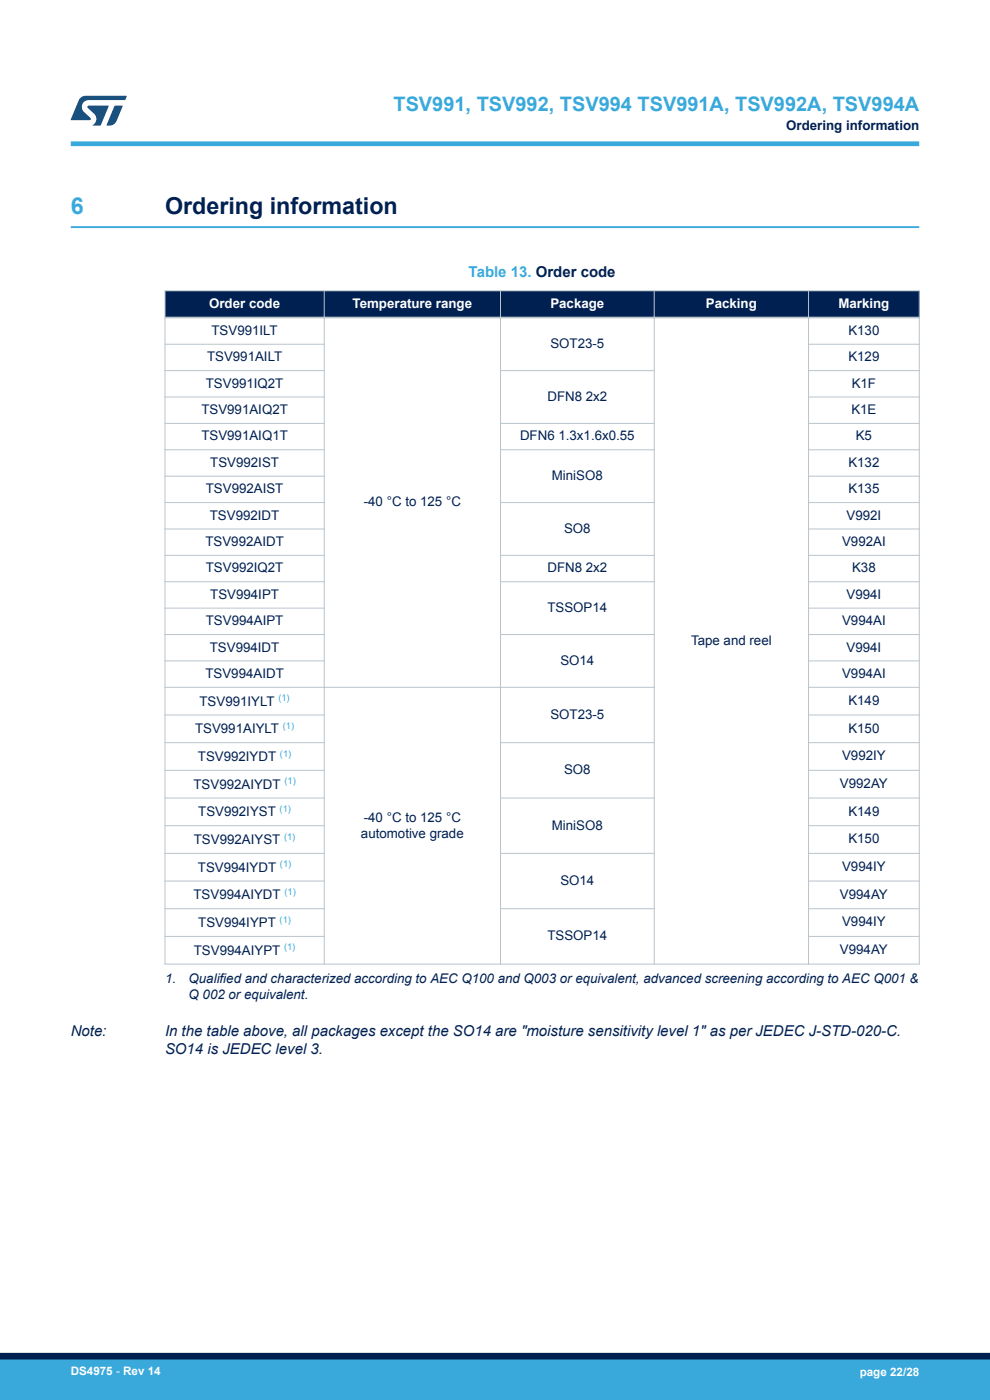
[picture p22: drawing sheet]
<svg xmlns="http://www.w3.org/2000/svg" width="210mm" height="297mm" viewBox="0 0 210 297" stroke-linecap="round" stroke-linejoin="round" font-family="sans-serif">
<defs><g id="words">
<text font-size="4.9" fill="#39a9dc" x="15" y="45.4">6</text>
<text font-size="4.9" fill="#002052" x="35" y="45.4">Ordering information</text>
<text font-size="4.2" fill="#39a9dc" x="83.5" y="23.5">TSV991, TSV992, TSV994 TSV991A, TSV992A, TSV994A</text>
<text font-size="3.2" fill="#39a9dc" x="99.4" y="58.7">Table 13. Order code</text>
<g font-size="3.2" fill="#002052">
<text x="15" y="219.7">Note:</text>
<text x="35" y="219.7">In the table above, all packages except the SO14 are &quot;moisture sensitivity level 1&quot; as per JEDEC J-STD-020-C.</text>
<text x="35" y="223.5">SO14 is JEDEC level 3.</text>
</g>
<g font-size="2.8" fill="#002052">
<text x="166.8" y="27.5">Ordering information</text>
<text x="44.9" y="71">TSV991ILT</text>
<text x="180" y="71">K130</text>
<text x="43.9" y="76.6">TSV991AILT</text>
<text x="116.7" y="73.8">SOT23-5</text>
<text x="180" y="76.6">K129</text>
<text x="43.7" y="82.2">TSV991IQ2T</text>
<text x="180.7" y="82.2">K1F</text>
<text x="42.7" y="87.8">TSV991AIQ2T</text>
<text x="116.1" y="85">DFN8 2x2</text>
<text x="180.6" y="87.8">K1E</text>
<text x="42.7" y="93.4">TSV991AIQ1T</text>
<text x="110.3" y="93.4">DFN6 1.3x1.6x0.55</text>
<text x="181.5" y="93.4">K5</text>
<text x="44.6" y="99">TSV992IST</text>
<text x="117.1" y="101.8">MiniSO8</text>
<text x="180" y="99">K132</text>
<text x="43.7" y="104.6">TSV992AIST</text>
<text x="77.2" y="107.4">-40 °C to 125 °C</text>
<text x="180" y="104.6">K135</text>
<text x="44.5" y="110.2">TSV992IDT</text>
<text x="119.6" y="113">SO8</text>
<text x="179.6" y="110.2">V992I</text>
<text x="43.6" y="115.8">TSV992AIDT</text>
<text x="178.6" y="115.8">V992AI</text>
<text x="43.7" y="121.4">TSV992IQ2T</text>
<text x="116.1" y="121.4">DFN8 2x2</text>
<text x="180.7" y="121.4">K38</text>
<text x="44.6" y="127">TSV994IPT</text>
<text x="116.1" y="129.8">TSSOP14</text>
<text x="179.6" y="127">V994I</text>
<text x="43.7" y="132.6">TSV994AIPT</text>
<text x="146.6" y="136.8">Tape and reel</text>
<text x="178.6" y="132.6">V994AI</text>
<text x="43.6" y="143.8">TSV994AIDT</text>
<text x="44.5" y="138.2">TSV994IDT</text>
<text x="118.9" y="141">SO14</text>
<text x="178.6" y="143.8">V994AI</text>
<text x="179.6" y="138.2">V994I</text>
<text x="42.3" y="149.7">TSV991IYLT</text>
<text x="180" y="149.6">K149</text>
<text x="41.4" y="155.6">TSV991AIYLT</text>
<text x="116.7" y="152.5">SOT23-5</text>
<text x="180" y="155.4">K150</text>
<text x="42" y="161.4">TSV992IYDT</text>
<text x="178.6" y="161.3">V992IY</text>
<text x="41" y="167.3">TSV992AIYDT</text>
<text x="119.6" y="164.2">SO8</text>
<text x="178.2" y="167.2">V992AY</text>
<text x="42.1" y="173.2">TSV992IYST</text>
<text x="180" y="173">K149</text>
<text x="41.1" y="179">TSV992AIYST</text>
<text x="76.6" y="177.7">automotive grade</text>
<text x="77.2" y="174.3">-40 °C to 125 °C</text>
<text x="117.1" y="176">MiniSO8</text>
<text x="180" y="178.9">K150</text>
<text x="42" y="184.9">TSV994IYDT</text>
<text x="178.6" y="184.8">V994IY</text>
<text x="41" y="190.8">TSV994AIYDT</text>
<text x="118.9" y="187.7">SO14</text>
<text x="178.2" y="190.7">V994AY</text>
<text x="42.1" y="196.7">TSV994IYPT</text>
<text x="178.6" y="196.5">V994IY</text>
<text x="41.1" y="202.5">TSV994AIYPT</text>
<text x="116.1" y="199.5">TSSOP14</text>
<text x="178.2" y="202.4">V994AY</text>
<text x="35" y="208.6">1.</text>
<text x="40" y="208.6">Qualified and characterized according to AEC Q100 and Q003 or equivalent, advanced screening according to AEC Q001 &amp;</text>
<text x="40" y="212">Q 002 or equivalent.</text>
</g>
<g font-size="2.8" fill="#fff">
<text x="44.4" y="65.3">Order code</text>
<text x="74.8" y="65.3">Temperature range</text>
<text x="116.7" y="65.3">Package</text>
<text x="149.7" y="65.3">Packing</text>
<text x="177.8" y="65.3">Marking</text>
</g>
<g font-size="2.5" fill="#fff">
<text x="15" y="291.6">DS4975 - Rev 14</text>
<text x="182.4" y="291.9">page 22/28</text>
</g>
<g font-size="2" fill="#39a9dc">
<text x="59" y="148.7">(1)</text>
<text x="60" y="154.6">(1)</text>
<text x="59.4" y="160.5">(1)</text>
<text x="60.3" y="166.4">(1)</text>
<text x="59.3" y="172.2">(1)</text>
<text x="60.3" y="178.1">(1)</text>
<text x="59.4" y="184">(1)</text>
<text x="60.3" y="189.9">(1)</text>
<text x="59.3" y="195.7">(1)</text>
<text x="60.3" y="201.6">(1)</text>
</g>
</g></defs>
<path d="M15 48.2h180" fill="none" stroke="#39a9dc" stroke-width=".4"/>
<g fill="#002052">
<path d="M35 61.7h160v5.7h-160z" fill-rule="evenodd"/>
<path d="M35 61.7h160v5.7h-160z" fill-rule="evenodd"/>
</g>
<g fill="none" stroke="#b9c4ca" stroke-width=".21">
<path d="M34.9 73h34M34.9 78.6h34M34.9 61.7h160.2M35 61.6v143M68.8 61.6v143M106.1 78.6h32.8M106.2 61.6v143M138.8 61.6v143M171.4 73h23.7M171.4 78.6h23.7M171.5 61.6v143M195 61.6v143"/>
<path d="M34.9 84.2h34M34.9 89.8h34M34.9 95.4h34M106.1 89.8h32.8M106.1 95.4h32.8M171.4 84.2h23.7M171.4 89.8h23.7M171.4 95.4h23.7M34.9 101h34M34.9 106.6h34M34.9 112.2h34M34.9 117.8h34"/>
<path d="M106.1 106.6h32.8M106.1 117.8h32.8M171.4 101h23.7M171.4 106.6h23.7M171.4 112.2h23.7M171.4 117.8h23.7M34.9 123.4h34M34.9 129h34M34.9 134.6h34M106.1 123.4h32.8M106.1 134.6h32.8M171.4 123.4h23.7"/>
<path d="M171.4 129h23.7M171.4 134.6h23.7M34.9 140.2h34M34.9 151.7h34M34.9 157.5h34M34.9 145.8h104M106.1 157.5h32.8M171.4 145.8h23.7M171.4 140.2h23.7M171.4 151.7h23.7M171.4 157.5h23.7M34.9 163.4h34"/>
<path d="M34.9 169.3h34M34.9 175.2h34M106.1 169.3h32.8M171.4 163.4h23.7M171.4 169.3h23.7M171.4 175.2h23.7M34.9 181h34M34.9 186.9h34M34.9 192.8h34M34.9 198.7h34M106.1 181h32.8M106.1 192.8h32.8"/>
<path d="M171.4 181h23.7M171.4 186.9h23.7M171.4 192.8h23.7M171.4 198.7h23.7M34.9 204.5h160.2"/>
</g>
<path d="M34.9 67.4h160.2" fill="none" stroke="#b9c4ca" stroke-width=".35"/>
<path d="M15 30.5h180" fill="none" stroke="#39a9dc" stroke-width="1"/>
<g fill="#005288">
<path d="M17.1 20.7l1.1-.4 8.7 .1-.4 .8h-7.6a1.45 1.45 0 0 0-1.4 .9 1.45 1.45 0 0 0 .2 1.6l1.5 1.3v.4l-4.2 .1 1.7-4.2z"/>
<path d="M24.3 22.4l1.7 .1-1.3 3.2a1.6 1.6 0 0 1-1.5 .9l-.6-.1z"/>
<path d="M18.6 22.5h4.5l-1.8 4.1h-1.7a1.54 1.54 0 0 0 .4-2.4l-1.4-1.3z"/>
</g>
<g fill="#39a9dc">
<path d="M0 288.4h210v8.6h-210z" fill-rule="evenodd"/>
<path d="M-.1 288.4h210.2v4.4h-210.2z" fill-rule="evenodd"/>
</g>
<path d="M0 287.7h210" fill="none" stroke="#002052" stroke-width="1.4"/>
<use href="#words"/>
</svg>
